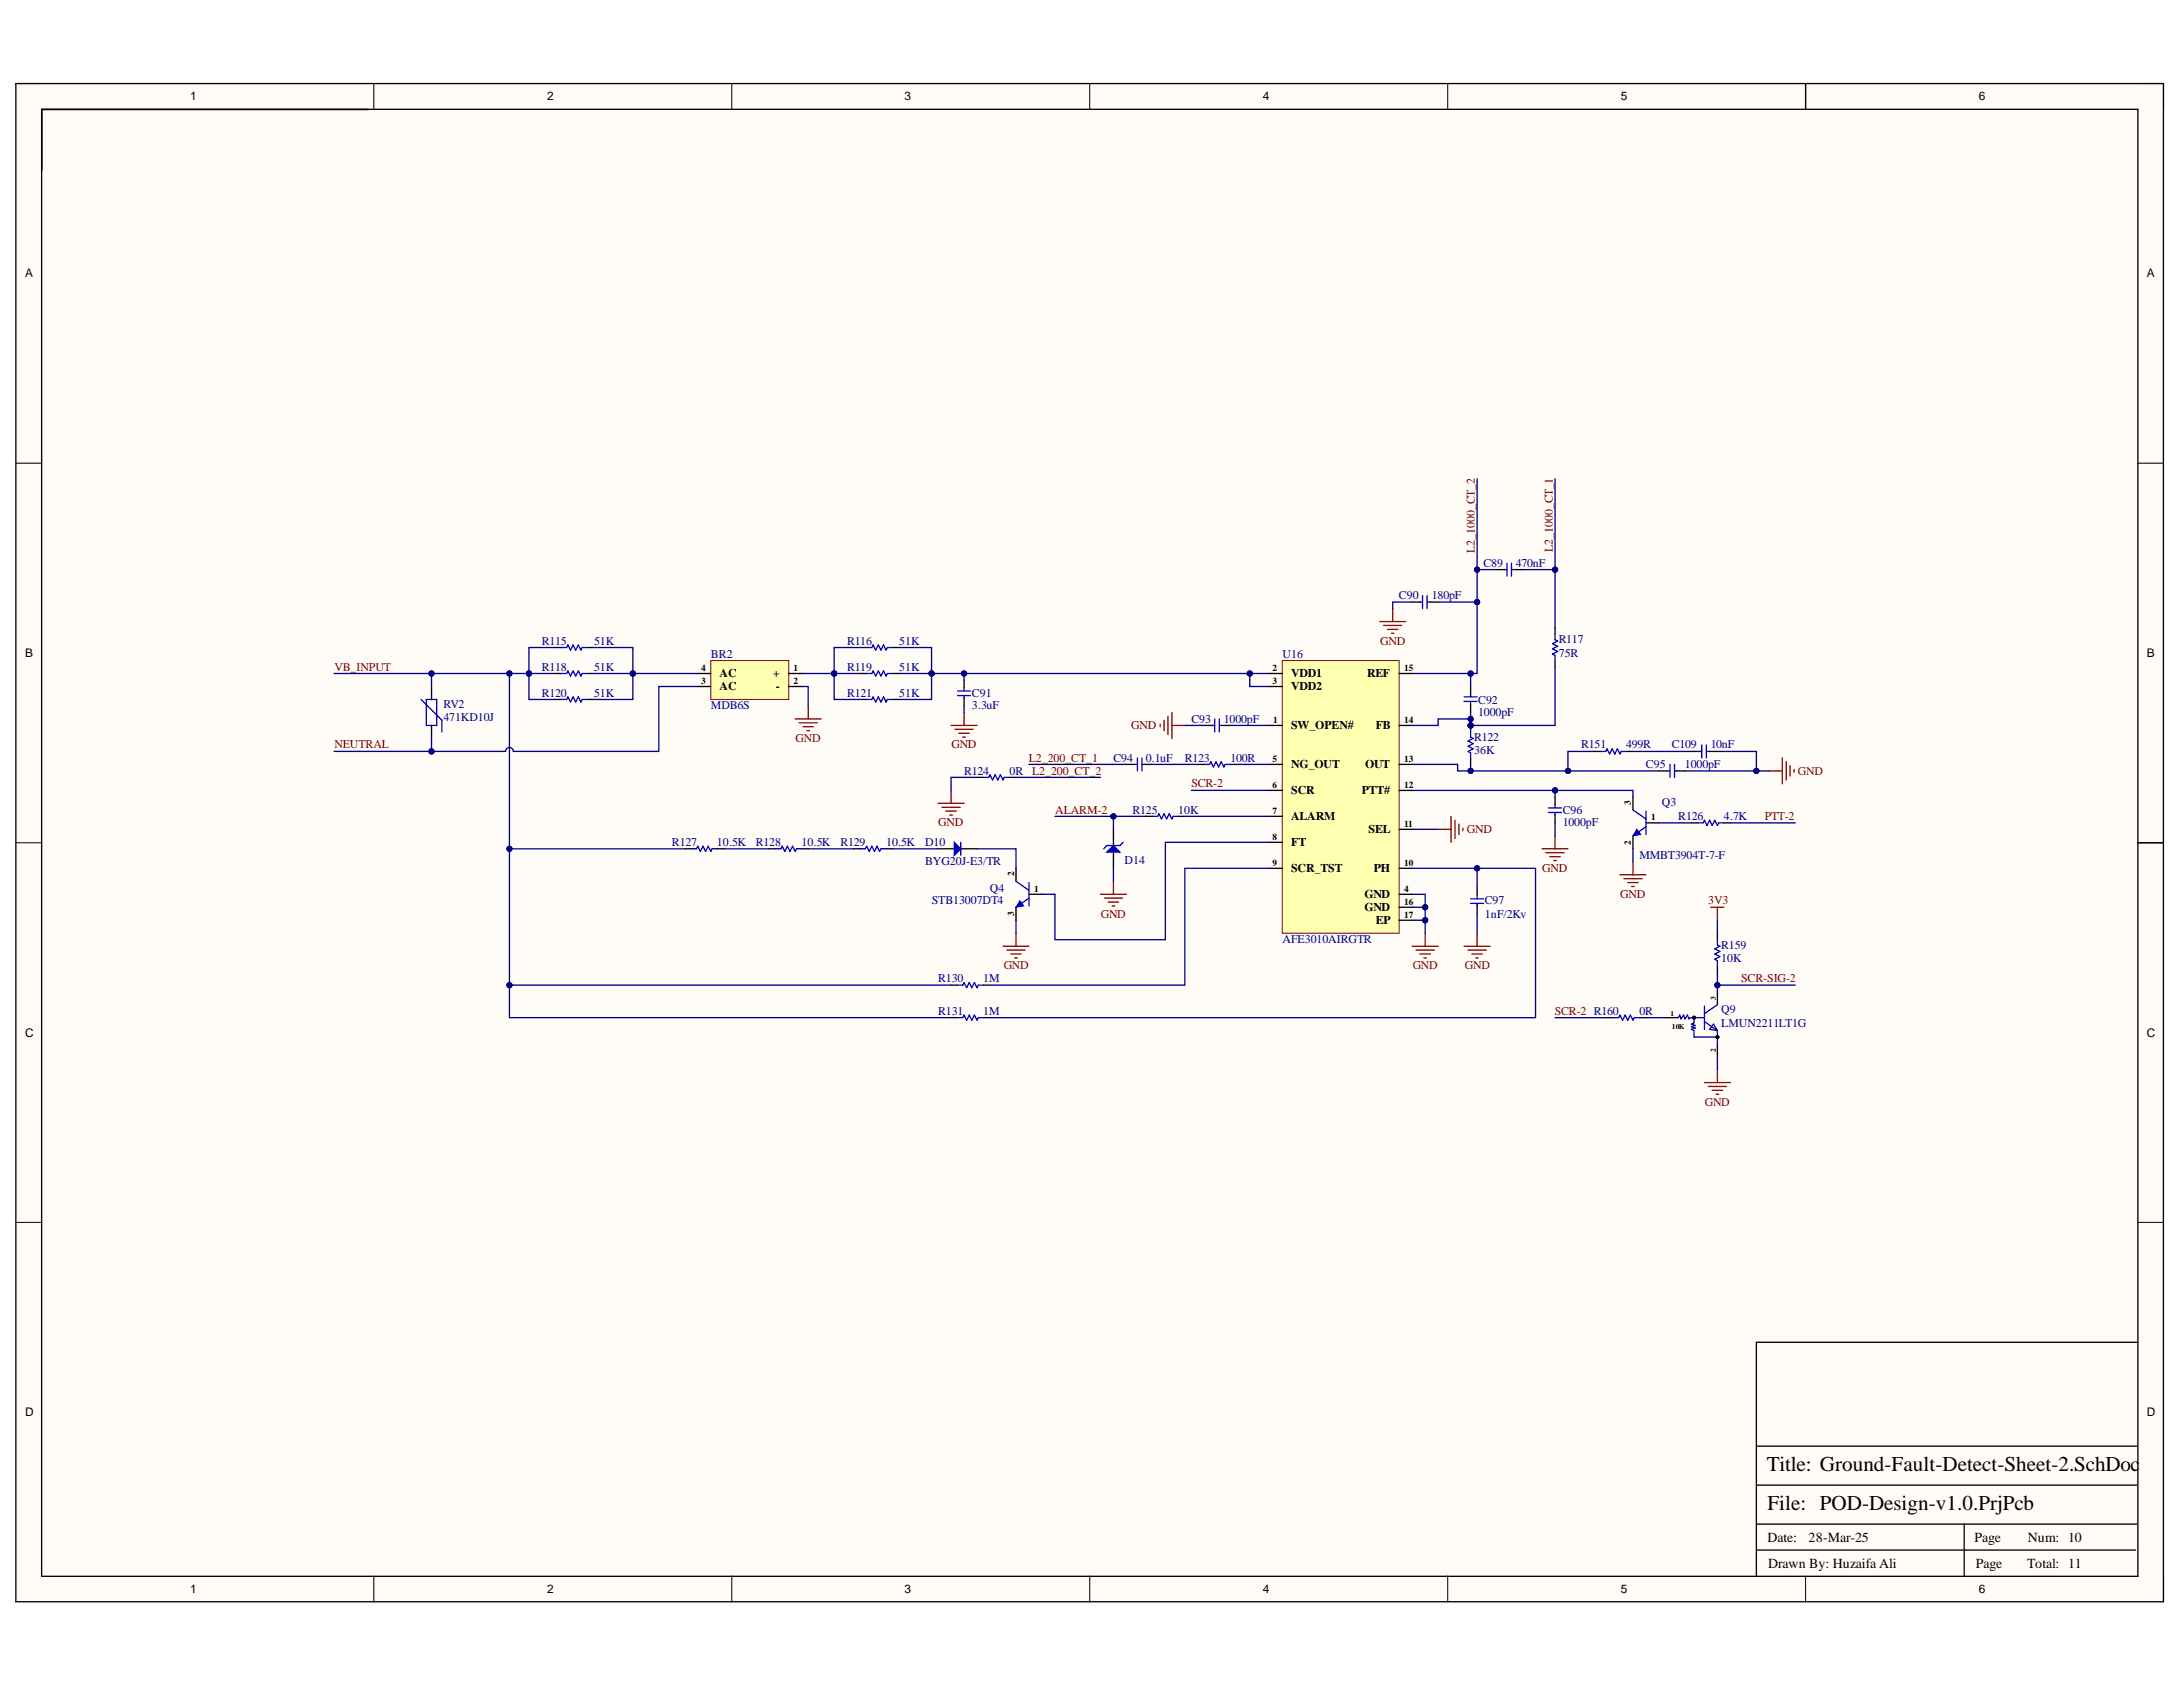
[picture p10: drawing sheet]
<svg xmlns="http://www.w3.org/2000/svg" width="279mm" height="216mm" viewBox="0 0 279 216" stroke-linecap="round" stroke-linejoin="round" font-family="sans-serif">
<defs><g id="words">
<g font-size="2.7">
<text x="226.1" y="188.3">Title: Ground-Fault-Detect-Sheet-2.SchDoc</text>
<text x="226.2" y="193.3">File: POD-Design-v1.0.PrjPcb</text>
</g>
<g font-size="1.8">
<text x="226.2" y="197.3">Date:</text>
<text x="231.5" y="197.3">28-Mar-25</text>
<text x="252.7" y="197.3">Page</text>
<text x="259.5" y="197.3">Num: 10</text>
<text x="226.3" y="200.6">Drawn By: Huzaifa Ali</text>
<text x="252.9" y="200.6">Page</text>
<text x="259.5" y="200.6">Total: 11</text>
</g>
<g font-size="1.5">
<text x="24.4" y="12.8">1</text>
<text x="70" y="12.8">2</text>
<text x="115.8" y="12.8">3</text>
<text x="161.6" y="12.8">4</text>
<text x="207.5" y="12.8">5</text>
<text x="253.3" y="12.8">6</text>
<text x="3.2" y="35.5">A</text>
<text x="274.8" y="35.5">A</text>
<text x="3.2" y="84">B</text>
<text x="92.1" y="88.3">AC</text>
<text x="92.1" y="86.7">AC</text>
<text x="98.9" y="86.7">+</text>
<text x="99.3" y="88.3">-</text>
<text x="165.2" y="88.3">VDD2</text>
<text x="165.2" y="86.7">VDD1</text>
<text x="175" y="86.7">REF</text>
<text x="274.8" y="84">B</text>
<text x="165.2" y="93.3">SW_OPEN#</text>
<text x="176.1" y="93.3">FB</text>
<text x="165.2" y="101.6">SCR</text>
<text x="165.2" y="98.3">NG_OUT</text>
<text x="174.3" y="101.6">PTT#</text>
<text x="174.7" y="98.3">OUT</text>
<text x="165.2" y="104.9">ALARM</text>
<text x="175.1" y="106.6">SEL</text>
<text x="165.2" y="108.3">FT</text>
<text x="165.2" y="111.6">SCR_TST</text>
<text x="175.8" y="111.6">PH</text>
<text x="174.6" y="116.6">GND</text>
<text x="174.6" y="114.9">GND</text>
<text x="176.1" y="118.3">EP</text>
<text x="3.2" y="132.7">C</text>
<text x="274.8" y="132.7">C</text>
<text x="3.2" y="181.2">D</text>
<text x="274.8" y="181.2">D</text>
<text x="24.4" y="203.8">1</text>
<text x="70" y="203.8">2</text>
<text x="115.8" y="203.8">3</text>
<text x="161.6" y="203.8">4</text>
<text x="207.5" y="203.8">5</text>
<text x="253.3" y="203.8">6</text>
</g>
<g font-size="1.5" fill="#800000">
<text x="188.8" y="70.8" transform="rotate(-90 188.8 70.8)">L2_1000_CT_2</text>
<text x="198.7" y="70.7" transform="rotate(-90 198.7 70.7)">L2_1000_CT_1</text>
<text x="176.7" y="82.5">GND</text>
<text x="42.8" y="85.8">VB_INPUT</text>
<text x="42.8" y="95.8">NEUTRAL</text>
<text x="101.8" y="94.9">GND</text>
<text x="121.8" y="95.8">GND</text>
<text x="144.8" y="93.3">GND</text>
<text x="131.7" y="97.5">L2_200_CT_1</text>
<text x="132.1" y="99.2">L2_200_CT_2</text>
<text x="152.5" y="100.8">SCR-2</text>
<text x="230.1" y="99.2">GND</text>
<text x="120.1" y="105.8">GND</text>
<text x="135.1" y="104.2">ALARM-2</text>
<text x="187.7" y="106.6">GND</text>
<text x="225.9" y="104.9">PTT-2</text>
<text x="197.4" y="111.6">GND</text>
<text x="140.9" y="117.4">GND</text>
<text x="207.4" y="114.9">GND</text>
<text x="218.6" y="115.7">3V3</text>
<text x="128.5" y="124">GND</text>
<text x="180.8" y="124">GND</text>
<text x="187.5" y="124">GND</text>
<text x="222.8" y="125.7">SCR-SIG-2</text>
<text x="199" y="129.9">SCR-2 R160</text>
<text x="218.2" y="141.5">GND</text>
</g>
<g font-size="1.5" fill="#000080">
<text x="179" y="76.7">C90</text>
<text x="183.3" y="76.7">180pF</text>
<text x="189.9" y="72.5">C89</text>
<text x="194" y="72.5">470nF</text>
<text x="69.3" y="82.5">R115</text>
<text x="76" y="82.5">51K</text>
<text x="108.4" y="82.5">R116</text>
<text x="115.1" y="82.5">51K</text>
<text x="199.5" y="82.3">R117</text>
<text x="69.3" y="85.8">R118</text>
<text x="69.3" y="89.2">R120</text>
<text x="76" y="85.8">51K</text>
<text x="76" y="89.2">51K</text>
<text x="91" y="84.2">BR2</text>
<text x="108.4" y="85.8">R119</text>
<text x="108.4" y="89.2">R121</text>
<text x="115.1" y="85.8">51K</text>
<text x="115.1" y="89.2">51K</text>
<text x="124.4" y="89.2">C91</text>
<text x="164.2" y="84.2">U16</text>
<text x="199.5" y="84">75R</text>
<text x="56.7" y="90.6">RV2</text>
<text x="56.7" y="92.3">471KD10J</text>
<text x="91" y="90.8">MDB6S</text>
<text x="124.4" y="90.8">3.3uF</text>
<text x="152.5" y="92.5">C93</text>
<text x="156.6" y="92.5">1000pF</text>
<text x="188.7" y="94.9">R122</text>
<text x="189.2" y="90">C92</text>
<text x="189.2" y="91.6">1000pF</text>
<text x="202.4" y="95.8">R151</text>
<text x="208.1" y="95.8">499R</text>
<text x="214" y="95.8">C109</text>
<text x="219" y="95.8">10nF</text>
<text x="123.4" y="99.2">R124</text>
<text x="129.2" y="99.2">0R</text>
<text x="142.5" y="97.5">C94</text>
<text x="146.6" y="97.5">0.1uF</text>
<text x="151.6" y="97.5">R123</text>
<text x="157.5" y="97.5">100R</text>
<text x="188.7" y="96.5">36K</text>
<text x="210.7" y="98.3">C95</text>
<text x="215.7" y="98.3">1000pF</text>
<text x="145" y="104.2">R125</text>
<text x="150.8" y="104.2">10K</text>
<text x="200" y="104.2">C96</text>
<text x="200" y="105.8">1000pF</text>
<text x="212.7" y="103.1">Q3</text>
<text x="214.8" y="104.9">R126</text>
<text x="220.6" y="104.9">4.7K</text>
<text x="86" y="108.3">R127</text>
<text x="91.8" y="108.3">10.5K</text>
<text x="96.7" y="108.3">R128</text>
<text x="102.6" y="108.3">10.5K</text>
<text x="107.6" y="108.3">R129</text>
<text x="113.4" y="108.3">10.5K</text>
<text x="118.4" y="108.3">D10</text>
<text x="118.4" y="110.8">BYG20J-E3/TR</text>
<text x="143.9" y="110.6">D14</text>
<text x="209.8" y="109.9">MMBT3904T-7-F</text>
<text x="119.2" y="115.7">STB13007DT4</text>
<text x="126.7" y="114.1">Q4</text>
<text x="190" y="115.7">C97</text>
<text x="190" y="117.4">1nF/2Kv</text>
<text x="120.1" y="125.7">R130</text>
<text x="125.8" y="125.7">1M</text>
<text x="164.2" y="120.7">AFE3010AIRGTR</text>
<text x="220.3" y="121.4">R159</text>
<text x="220.3" y="123.1">10K</text>
<text x="120.1" y="129.9">R131</text>
<text x="125.8" y="129.9">1M</text>
<text x="209.8" y="129.9">0R</text>
<text x="220.3" y="129.7">Q9</text>
<text x="220.3" y="131.4">LMUN2211LT1G</text>
</g>
<g font-size="1.2">
<text x="89.7" y="87.6">3</text>
<text x="89.7" y="85.9">4</text>
<text x="101.6" y="85.9">1</text>
<text x="101.6" y="87.6">2</text>
<text x="162.9" y="87.6">3</text>
<text x="162.9" y="85.9">2</text>
<text x="179.7" y="85.9">15</text>
<text x="163" y="92.6">1</text>
<text x="179.7" y="92.6">14</text>
<text x="162.9" y="100.9">6</text>
<text x="162.9" y="97.6">5</text>
<text x="179.7" y="100.9">12</text>
<text x="179.7" y="97.6">13</text>
<text x="162.9" y="107.5">8</text>
<text x="162.9" y="104.2">7</text>
<text x="179.7" y="105.8">11</text>
<text x="208.7" y="103" transform="rotate(-90 208.7 103)">3</text>
<text x="211.3" y="105">1</text>
<text x="129.8" y="112.1" transform="rotate(-90 129.8 112.1)">2</text>
<text x="162.9" y="110.8">9</text>
<text x="179.7" y="110.8">10</text>
<text x="208.7" y="108.1" transform="rotate(-90 208.7 108.1)">2</text>
<text x="129.8" y="117.3" transform="rotate(-90 129.8 117.3)">3</text>
<text x="132.4" y="114.1">1</text>
<text x="179.7" y="117.5">17</text>
<text x="179.7" y="115.8">16</text>
<text x="179.7" y="114.1">4</text>
</g>
<g font-size=".9">
<text x="213.8" y="130">1</text>
<text x="214" y="131.6">10K</text>
<text x="219.6" y="127.9" transform="rotate(-90 219.6 127.9)">3</text>
<text x="219.6" y="134.6" transform="rotate(-90 219.6 134.6)">2</text>
</g>
</g></defs>
<g fill="#fffcf8">
<path d="M2 10.7h274.9v194.3h-274.9z" fill-rule="evenodd"/>
<path d="M5.4 14h268.2v187.7h-268.2z" fill-rule="evenodd"/>
</g>
<g fill="none" stroke="#000" stroke-width=".13">
<path d="M2 10.7h3.4M47.8 10.7v3.3M93.7 10.7v3.3M139.5 10.7v3.3M185.3 10.7v3.3M231.1 10.7v3.3M273.6 10.7h3.3v3.3M2 59.3h3.4M273.6 59.3h3.3M2 107.9h3.4M273.6 107.9h3.3M2 156.4h3.4"/>
<path d="M273.6 156.4h3.3M47.8 201.7v3.3M93.7 201.7v3.3M139.5 201.7v3.3M185.3 201.7v3.3M231.1 201.7v3.3M276.9 201.7v3.3"/>
</g>
<path d="M2 10.7h274.9v194.3h-274.9zM5.3 14h268.3v187.7h-268.3zM5.3 14h41.9M231.1 10.7v3.3M273.6 107.9h3.3M273.7 171.8h-48.9v29.9M224.8 198.4h48.5M224.8 195.1h48.7M224.8 190.1h48.7M224.8 185.1h48.7M251.4 195.1v6.6" fill="none" stroke="#000" stroke-width=".17"/>
<path d="M164.1 84.5h15v34.9h-15z" fill-rule="evenodd" fill="#ffffb0"/>
<path d="M164.1 84.5h15v34.9h-15z" fill="none" stroke="#800000" stroke-width=".13"/>
<g fill="none" stroke="#000" stroke-width=".17">
<path d="M55.2 87.9v1.6M55.2 92.8v1.7M71 86.2h.9M71 82.9h.9M71 89.5h.9M75.2 86.2h.8M75.2 82.9h.8M75.2 89.5h.8M162.5 92.8h1.6M162.5 97.8h1.6M162.5 86.2h1.6M162.5 87.9h1.6"/>
<path d="M179.1 92.8h1.6M179.1 97.8h1.6M179.1 86.2h1.6M162.5 107.8h1.6M162.5 111.1h1.6M162.5 101.2h1.6M162.5 104.5h1.6M179.1 111.1h1.6M179.1 101.2h1.6M179.1 106.1h1.6M179.1 117.8h1.6M179.1 116.1h1.6"/>
<path d="M179.1 114.5h1.6"/>
</g>
<path d="M53.9 89.5l2.7 2.7v1.5M54.6 89.5h1.3v3.3h-1.3zM71.9 89.5h.6l.2-.3 .3 .6 .3-.6 .4 .6 .3-.6 .3 .6 .2-.3h.7M71.9 82.9h.6l.2-.4 .3 .7 .3-.7 .4 .7 .3-.7 .3 .7 .2-.3h.7M71.9 86.2h.6l.2-.3 .3 .6 .3-.6 .4 .6 .3-.6 .3 .6 .2-.3h.7" fill="none" stroke="#00f" stroke-width=".17"/>
<path d="M91 84.5h9.9v5h-9.9z" fill-rule="evenodd" fill="#ffffb0"/>
<path d="M91 84.5h9.9v5h-9.9z" fill="none" stroke="#800000" stroke-width=".13"/>
<g fill="none" stroke="#000" stroke-width=".17">
<path d="M89.3 86.2h1.7M89.3 87.9h1.7M100.9 86.2h1.7M100.9 87.9h1.7M110.1 86.2h.8M110.1 82.9h.8M110.1 89.5h.8M114.2 86.2h.9M114.2 82.9h.9M114.2 89.5h.9M123.4 87v1M123.4 89.3v1"/>
<path d="M125 99.5h.9M129.2 99.5h.8M144.2 97.8h1M146.4 97.8h1.1M153.3 97.8h.8M154.1 92.8h1.1M156.5 92.8h1M157.5 97.8h.8M130 111.1v1.7M130 116.1v1.7M131.7 114.4h1.7M146.7 104.5h.8"/>
<path d="M150.8 104.5h.8"/>
</g>
<g fill="none" stroke="#00f" stroke-width=".17">
<path d="M110.9 82.9h.7l.1-.4 .4 .7 .3-.7 .3 .7 .4-.7 .3 .7 .2-.3h.6M110.9 86.2h.7l.1-.3 .4 .6 .3-.6 .3 .6 .4-.6 .3 .6 .2-.3h.6M110.9 89.5h.7l.1-.3 .4 .6 .3-.6 .3 .6 .4-.6 .3 .6 .2-.3h.6M122.6 89h1.6M122.6 88.4h1.6M123.4 88v.4M123.4 89v.4M125.9 99.5h.6l.2-.3 .3 .6 .4-.6 .3 .6 .3-.6 .4 .6 .1-.3h.7M145.2 97.8h.3M145.6 97v1.7M146.2 97.8h.3M146.2 97v1.7"/>
<path d="M154.1 97.8h.7l.2-.3 .3 .7 .3-.7 .4 .7 .3-.7 .3 .7 .2-.4h.7M155.1 92.8h.4M155.5 92v1.7M156.1 92v1.7M156.1 92.8h.4M130 112.8l1.7 1.2M131.7 114.9l-1.7 1.2M131.7 113v2.9M147.5 104.5h.7l.1-.4 .4 .7 .3-.7 .3 .7 .4-.7 .3 .7 .1-.3h.7"/>
</g>
<g fill="none" stroke="#800000" stroke-width=".17">
<path d="M101.8 92h3.3M102.3 92.5h2.3M102.8 93h1.3M103.3 93.5h.3M103.4 90.3v1.7M121.7 92.8h3.3M122.2 93.3h2.4M122.7 93.8h1.4M123.2 94.3h.4M123.4 91.2v1.6M148.5 92.7v.3M149 92.2v1.3"/>
<path d="M149.5 91.7v2.3M150 92.8h1.6M150 91.2v3.3M120.1 102.8h3.3M120.6 103.3h2.3M121.1 103.8h1.3M121.6 104.3h.3M121.7 101.2v1.6"/>
</g>
<path d="M130.5 115.3l.5 .6-1 .2z" fill="#00f"/>
<path d="M130.5 115.3l.5 .6-1 .2z" fill="none" stroke="#00f" stroke-width=".13"/>
<path d="M87.6 108.6h.9M91.8 108.6h.8M98.5 108.6h.8M102.6 108.6h.8M109.3 108.6h.8M113.4 108.6h.8M120.1 108.6h2M123 108.6h2" fill="none" stroke="#000" stroke-width=".17"/>
<path d="M88.5 108.6h.6l.2-.3 .3 .7 .4-.7 .3 .7 .3-.7 .4 .7 .1-.4h.7M99.3 108.6h.6l.2-.3 .3 .7 .4-.7 .3 .7 .3-.7 .4 .7 .1-.4h.7M110.1 108.6h.6l.2-.3 .4 .7 .3-.7 .3 .7 .4-.7 .3 .7 .1-.4h.7" fill="none" stroke="#00f" stroke-width=".17"/>
<path d="M122.1 107.8l.9 .8-.9 .9z" fill="#00f"/>
<g fill="none" stroke="#00f" stroke-width=".17">
<path d="M122.1 107.8l.9 .8-.9 .9zM123 107.8v1.7M188.2 115.6h1.7M188.2 115h1.7M189.1 114.6v.3M189.1 115.6v.3M198.2 104h1.7M198.2 103.4h1.7M199 103v.3M199 104v.3M209 103.7l1.7 1.1M210.7 105.8l-1.7 1.2"/>
<path d="M210.7 103.8v3M122.6 126.1h.6l.2-.4 .3 .7 .4-.7 .3 .7 .3-.7 .3 .7 .2-.3h.7M122.6 130.2h.6l.2-.3 .3 .7 .4-.7 .3 .7 .3-.7 .3 .7 .2-.4h.7"/>
</g>
<g fill="none" stroke="#800000" stroke-width=".17">
<path d="M130 119.4v1.7M182.4 119.4v1.7M184.1 106.1h1.6M185.7 104.5v3.3M186.2 105v2.3M186.7 105.5v1.3M187.2 106v.3M189.1 119.4v1.7M197.4 108.6h3.3M197.9 109.1h2.3M198.4 109.6h1.3M198.9 110.1h.3"/>
<path d="M199 107v1.6M128.4 121.1h3.3M128.9 121.6h2.3M129.4 122.1h1.3M129.9 122.6h.3M180.7 121.1h3.4M181.2 121.6h2.4M181.7 122.1h1.4M182.2 122.6h.4M187.4 121.1h3.3M187.9 121.6h2.3M188.4 122.1h1.3"/>
<path d="M188.9 122.6h.3"/>
</g>
<path d="M189.1 113.6v1M189.1 115.9v1M199 102v1M199 104.2v1.1M209 102v1.7M209 107v1.6M210.7 105.3h1.6M121.7 126.1h.9M121.7 130.2h.9M125.9 126.1h.8M125.9 130.2h.8" fill="none" stroke="#000" stroke-width=".17"/>
<path d="M209.5 106.1l.5 .7-1 .2z" fill="#00f"/>
<path d="M209.5 106.1l.5 .7-1 .2z" fill="none" stroke="#00f" stroke-width=".13"/>
<path d="M226.5 98.7h1.6M228.1 97v3.3M228.6 97.5v2.3M229.1 98v1.3M229.6 98.5v.3M207.3 112h3.4M207.8 112.5h2.4M208.3 113h1.4M208.8 113.4h.4M209 110.3v1.7" fill="none" stroke="#800000" stroke-width=".17"/>
<path d="M212.3 98.7h1M214.6 98.7h1.1M216.5 105.3h.8M220.6 105.3h.9" fill="none" stroke="#000" stroke-width=".17"/>
<path d="M213.3 98.7h.4M213.7 97.8v1.7M214.3 98.7h.3M214.3 97.8v1.7M217.3 105.3h.7l.1-.3 .4 .6 .3-.6 .3 .6 .4-.6 .3 .6 .2-.3h.6" fill="none" stroke="#00f" stroke-width=".17"/>
<circle cx="188.2" cy="92.8" r=".33" fill="#000080"/>
<circle cx="188.2" cy="92.8" r=".33" fill="none" stroke="#000080" stroke-width=".13"/>
<path d="M188.2 92.8v.9" fill="none" stroke="#000" stroke-width=".17"/>
<circle cx="188.2" cy="92.8" r=".33" fill="#000080"/>
<circle cx="188.2" cy="92.8" r=".33" fill="none" stroke="#000080" stroke-width=".13"/>
<g fill="none" stroke="#000" stroke-width=".17">
<path d="M180.7 77.1h1.1M183.1 77.1h1M191.6 72.9h1M193.9 72.9h1M188.2 87.9v1M188.2 90.2v1M188.2 97v.8M199 80.4v.8M199 84.5v.9M204 96.2h.8M208.2 96.2h.8M216.5 96.2h1.1"/>
<path d="M218.8 96.2h1"/>
</g>
<g fill="none" stroke="#00f" stroke-width=".17">
<path d="M181.7 77.1h.4M182.1 76.2v1.7M182.7 76.2v1.7M182.7 77.1h.4M192.5 72.9h.4M192.9 72.1v1.6M193.5 72.1v1.6M193.5 72.9h.4M187.4 89.2h1.7M187.4 89.8h1.7M188.2 88.9v.3M188.2 89.8v.4"/>
<path d="M188.2 93.7v.6l.3 .2-.6 .3 .6 .4-.6 .3 .6 .3-.6 .4 .3 .1v.7M199 81.2v.7l.4 .1-.7 .4 .7 .3-.7 .3 .7 .4-.7 .3 .3 .2v.6M204.8 96.2h.7l.2-.4 .3 .7 .3-.7 .4 .7 .3-.7 .3 .7 .2-.3h.7M217.5 96.2h.3M217.8 95.3v1.7M218.4 95.3v1.7M218.5 96.2h.3"/>
</g>
<path d="M176.6 79.5h3.3M178.3 77.9v1.6M177.1 80h2.3M177.6 80.5h1.3M178.1 81h.3" fill="none" stroke="#800000" stroke-width=".17"/>
<path d="M71 82.9h-3.3v3.3" fill="none" stroke="#000080" stroke-width=".17"/>
<circle cx="67.7" cy="86.2" r=".33" fill="#000080"/>
<circle cx="67.7" cy="86.2" r=".33" fill="none" stroke="#000080" stroke-width=".13"/>
<path d="M67.7 86.2v3.3h3.3" fill="none" stroke="#000080" stroke-width=".17"/>
<circle cx="67.7" cy="86.2" r=".33" fill="#000080"/>
<circle cx="67.7" cy="86.2" r=".33" fill="none" stroke="#000080" stroke-width=".13"/>
<path d="M76 82.9h5v3.3" fill="none" stroke="#000080" stroke-width=".17"/>
<circle cx="81" cy="86.2" r=".33" fill="#000080"/>
<circle cx="81" cy="86.2" r=".33" fill="none" stroke="#000080" stroke-width=".13"/>
<path d="M81 86.2v3.3h-5" fill="none" stroke="#000080" stroke-width=".17"/>
<circle cx="81" cy="86.2" r=".33" fill="#000080"/>
<circle cx="81" cy="86.2" r=".33" fill="none" stroke="#000080" stroke-width=".13"/>
<path d="M102.6 87.9h.8v2.4M106.8 86.2v3.3h3.3" fill="none" stroke="#000080" stroke-width=".17"/>
<circle cx="106.8" cy="86.2" r=".33" fill="#000080"/>
<circle cx="106.8" cy="86.2" r=".33" fill="none" stroke="#000080" stroke-width=".13"/>
<path d="M110.1 82.9h-3.3v3.3" fill="none" stroke="#000080" stroke-width=".17"/>
<circle cx="106.8" cy="86.2" r=".33" fill="#000080"/>
<circle cx="106.8" cy="86.2" r=".33" fill="none" stroke="#000080" stroke-width=".13"/>
<path d="M160 86.2v1.7h2.5" fill="none" stroke="#000080" stroke-width=".17"/>
<circle cx="160" cy="86.2" r=".33" fill="#000080"/>
<circle cx="160" cy="86.2" r=".33" fill="none" stroke="#000080" stroke-width=".13"/>
<path d="M119.2 86.2v3.3h-4.1" fill="none" stroke="#000080" stroke-width=".17"/>
<circle cx="119.2" cy="86.2" r=".33" fill="#000080"/>
<circle cx="119.2" cy="86.2" r=".33" fill="none" stroke="#000080" stroke-width=".13"/>
<path d="M115.1 82.9h4.1v3.3" fill="none" stroke="#000080" stroke-width=".17"/>
<circle cx="119.2" cy="86.2" r=".33" fill="#000080"/>
<circle cx="119.2" cy="86.2" r=".33" fill="none" stroke="#000080" stroke-width=".13"/>
<path d="M123.4 86.2v.8" fill="none" stroke="#000080" stroke-width=".17"/>
<circle cx="123.4" cy="86.2" r=".33" fill="#000080"/>
<circle cx="123.4" cy="86.2" r=".33" fill="none" stroke="#000080" stroke-width=".13"/>
<path d="M65.2 86.2v22.4h22.4M123.4 90.3v.9M125 99.5h-3.3v1.7M130 99.5h10.8M131.7 97.8h12.5M147.5 97.8h5.8M151.6 92.8h2.5M157.5 92.8h5M158.3 97.8h4.2M151.6 104.5h10.9" fill="none" stroke="#000080" stroke-width=".17"/>
<circle cx="65.2" cy="108.6" r=".33" fill="#000080"/>
<circle cx="65.2" cy="108.6" r=".33" fill="none" stroke="#000080" stroke-width=".13"/>
<circle cx="65.2" cy="86.2" r=".33" fill="#000080"/>
<circle cx="65.2" cy="86.2" r=".33" fill="none" stroke="#000080" stroke-width=".13"/>
<path d="M55.2 94.5v1.7" fill="none" stroke="#000080" stroke-width=".17"/>
<circle cx="55.2" cy="96.2" r=".33" fill="#000080"/>
<circle cx="55.2" cy="96.2" r=".33" fill="none" stroke="#000080" stroke-width=".13"/>
<path d="M55.2 86.2v1.7" fill="none" stroke="#000080" stroke-width=".17"/>
<circle cx="55.2" cy="86.2" r=".33" fill="#000080"/>
<circle cx="55.2" cy="86.2" r=".33" fill="none" stroke="#000080" stroke-width=".13"/>
<path d="M65.2 108.6v17.5h56.5M92.6 108.6h5.9M103.4 108.6h5.9M114.2 108.6h5.9M125 108.6h5v2.5M130 117.8v1.6M162.5 107.8h-13.3v12.5h-14.2v-5.9" fill="none" stroke="#000080" stroke-width=".17"/>
<circle cx="65.2" cy="126.1" r=".33" fill="#000080"/>
<circle cx="65.2" cy="126.1" r=".33" fill="none" stroke="#000080" stroke-width=".13"/>
<circle cx="65.2" cy="108.6" r=".33" fill="#000080"/>
<circle cx="65.2" cy="108.6" r=".33" fill="none" stroke="#000080" stroke-width=".13"/>
<path d="M162.5 111.1h-10.9v15h-24.9M180.7 116.1h1.7" fill="none" stroke="#000080" stroke-width=".17"/>
<circle cx="182.4" cy="116.1" r=".33" fill="#000080"/>
<circle cx="182.4" cy="116.1" r=".33" fill="none" stroke="#000080" stroke-width=".13"/>
<path d="M180.7 117.8h1.7" fill="none" stroke="#000080" stroke-width=".17"/>
<circle cx="182.4" cy="117.8" r=".33" fill="#000080"/>
<circle cx="182.4" cy="117.8" r=".33" fill="none" stroke="#000080" stroke-width=".13"/>
<path d="M65.2 126.1v4.1h56.5" fill="none" stroke="#000080" stroke-width=".17"/>
<circle cx="65.2" cy="126.1" r=".33" fill="#000080"/>
<circle cx="65.2" cy="126.1" r=".33" fill="none" stroke="#000080" stroke-width=".13"/>
<path d="M189.1 111.1v2.5M189.1 116.9v2.5" fill="none" stroke="#000080" stroke-width=".17"/>
<circle cx="189.1" cy="111.1" r=".33" fill="#000080"/>
<circle cx="189.1" cy="111.1" r=".33" fill="none" stroke="#000080" stroke-width=".13"/>
<path d="M180.7 101.2h18.3v.8M180.7 106.1h3.4" fill="none" stroke="#000080" stroke-width=".17"/>
<circle cx="199" cy="101.2" r=".33" fill="#000080"/>
<circle cx="199" cy="101.2" r=".33" fill="none" stroke="#000080" stroke-width=".13"/>
<path d="M199 101.2h10v.8M199 105.3v1.7" fill="none" stroke="#000080" stroke-width=".17"/>
<circle cx="199" cy="101.2" r=".33" fill="#000080"/>
<circle cx="199" cy="101.2" r=".33" fill="none" stroke="#000080" stroke-width=".13"/>
<path d="M215.7 98.7h10.8M209 108.6v1.7M212.3 105.3h4.2M221.5 105.3h8.3" fill="none" stroke="#000080" stroke-width=".17"/>
<circle cx="224.8" cy="98.7" r=".33" fill="#000080"/>
<circle cx="224.8" cy="98.7" r=".33" fill="none" stroke="#000080" stroke-width=".13"/>
<path d="M180.7 92.8h3.4v-.8h4.1v.8" fill="none" stroke="#000080" stroke-width=".17"/>
<circle cx="188.2" cy="92.8" r=".33" fill="#000080"/>
<circle cx="188.2" cy="92.8" r=".33" fill="none" stroke="#000080" stroke-width=".13"/>
<circle cx="188.2" cy="92" r=".33" fill="#000080"/>
<circle cx="188.2" cy="92" r=".33" fill="none" stroke="#000080" stroke-width=".13"/>
<path d="M188.2 97.8v.9" fill="none" stroke="#000080" stroke-width=".17"/>
<circle cx="188.2" cy="98.7" r=".33" fill="#000080"/>
<circle cx="188.2" cy="98.7" r=".33" fill="none" stroke="#000080" stroke-width=".13"/>
<path d="M199 61.3v11.6h-4.1" fill="none" stroke="#000080" stroke-width=".17"/>
<circle cx="199" cy="72.9" r=".33" fill="#000080"/>
<circle cx="199" cy="72.9" r=".33" fill="none" stroke="#000080" stroke-width=".13"/>
<path d="M189.1 72.9h2.5" fill="none" stroke="#000080" stroke-width=".17"/>
<circle cx="189.1" cy="72.9" r=".33" fill="#000080"/>
<circle cx="189.1" cy="72.9" r=".33" fill="none" stroke="#000080" stroke-width=".13"/>
<path d="M180.7 77.1h-2.4v.8M184.1 77.1h5" fill="none" stroke="#000080" stroke-width=".17"/>
<circle cx="189.1" cy="77.1" r=".33" fill="#000080"/>
<circle cx="189.1" cy="77.1" r=".33" fill="none" stroke="#000080" stroke-width=".13"/>
<path d="M188.2 91.2v.8" fill="none" stroke="#000080" stroke-width=".17"/>
<circle cx="188.2" cy="92" r=".33" fill="#000080"/>
<circle cx="188.2" cy="92" r=".33" fill="none" stroke="#000080" stroke-width=".13"/>
<path d="M180.7 86.2h7.5" fill="none" stroke="#000080" stroke-width=".17"/>
<circle cx="188.2" cy="86.2" r=".33" fill="#000080"/>
<circle cx="188.2" cy="86.2" r=".33" fill="none" stroke="#000080" stroke-width=".13"/>
<path d="M199 85.4v7.4h-10.8" fill="none" stroke="#000080" stroke-width=".17"/>
<circle cx="188.2" cy="92.8" r=".33" fill="#000080"/>
<circle cx="188.2" cy="92.8" r=".33" fill="none" stroke="#000080" stroke-width=".13"/>
<path d="M199 72.9v7.5" fill="none" stroke="#000080" stroke-width=".17"/>
<circle cx="199" cy="72.9" r=".33" fill="#000080"/>
<circle cx="199" cy="72.9" r=".33" fill="none" stroke="#000080" stroke-width=".13"/>
<path d="M89.3 87.9h-5v8.3h-18.6a.5 .5 0 0 0-.5-.5 .5 .5 0 0 0-.5 .5h-21.9" fill="none" stroke="#000080" stroke-width=".17"/>
<circle cx="55.2" cy="96.2" r=".33" fill="#000080"/>
<circle cx="55.2" cy="96.2" r=".33" fill="none" stroke="#000080" stroke-width=".13"/>
<path d="M76 86.2h13.3" fill="none" stroke="#000080" stroke-width=".17"/>
<circle cx="81" cy="86.2" r=".33" fill="#000080"/>
<circle cx="81" cy="86.2" r=".33" fill="none" stroke="#000080" stroke-width=".13"/>
<path d="M102.6 86.2h7.5" fill="none" stroke="#000080" stroke-width=".17"/>
<circle cx="106.8" cy="86.2" r=".33" fill="#000080"/>
<circle cx="106.8" cy="86.2" r=".33" fill="none" stroke="#000080" stroke-width=".13"/>
<path d="M115.1 86.2h47.4" fill="none" stroke="#000080" stroke-width=".17"/>
<circle cx="119.2" cy="86.2" r=".33" fill="#000080"/>
<circle cx="119.2" cy="86.2" r=".33" fill="none" stroke="#000080" stroke-width=".13"/>
<circle cx="123.4" cy="86.2" r=".33" fill="#000080"/>
<circle cx="123.4" cy="86.2" r=".33" fill="none" stroke="#000080" stroke-width=".13"/>
<circle cx="160" cy="86.2" r=".33" fill="#000080"/>
<circle cx="160" cy="86.2" r=".33" fill="none" stroke="#000080" stroke-width=".13"/>
<path d="M180.7 111.1h15.8v19.1h-69.8" fill="none" stroke="#000080" stroke-width=".17"/>
<circle cx="189.1" cy="111.1" r=".33" fill="#000080"/>
<circle cx="189.1" cy="111.1" r=".33" fill="none" stroke="#000080" stroke-width=".13"/>
<path d="M180.7 114.5h1.7v4.9" fill="none" stroke="#000080" stroke-width=".17"/>
<circle cx="182.4" cy="116.1" r=".33" fill="#000080"/>
<circle cx="182.4" cy="116.1" r=".33" fill="none" stroke="#000080" stroke-width=".13"/>
<circle cx="182.4" cy="117.8" r=".33" fill="#000080"/>
<circle cx="182.4" cy="117.8" r=".33" fill="none" stroke="#000080" stroke-width=".13"/>
<path d="M189.1 61.3v24.9h-.9v1.7" fill="none" stroke="#000080" stroke-width=".17"/>
<circle cx="188.2" cy="86.2" r=".33" fill="#000080"/>
<circle cx="188.2" cy="86.2" r=".33" fill="none" stroke="#000080" stroke-width=".13"/>
<circle cx="189.1" cy="77.1" r=".33" fill="#000080"/>
<circle cx="189.1" cy="77.1" r=".33" fill="none" stroke="#000080" stroke-width=".13"/>
<circle cx="189.1" cy="72.9" r=".33" fill="#000080"/>
<circle cx="189.1" cy="72.9" r=".33" fill="none" stroke="#000080" stroke-width=".13"/>
<path d="M180.7 97.8h5.9v.9h25.7" fill="none" stroke="#000080" stroke-width=".17"/>
<circle cx="200.7" cy="98.7" r=".33" fill="#000080"/>
<circle cx="200.7" cy="98.7" r=".33" fill="none" stroke="#000080" stroke-width=".13"/>
<circle cx="188.2" cy="98.7" r=".33" fill="#000080"/>
<circle cx="188.2" cy="98.7" r=".33" fill="none" stroke="#000080" stroke-width=".13"/>
<path d="M204 96.2h-3.3v2.5" fill="none" stroke="#000080" stroke-width=".17"/>
<circle cx="200.7" cy="98.7" r=".33" fill="#000080"/>
<circle cx="200.7" cy="98.7" r=".33" fill="none" stroke="#000080" stroke-width=".13"/>
<path d="M209 96.2h7.5M219.8 96.2h5v2.5" fill="none" stroke="#000080" stroke-width=".17"/>
<circle cx="224.8" cy="98.7" r=".33" fill="#000080"/>
<circle cx="224.8" cy="98.7" r=".33" fill="none" stroke="#000080" stroke-width=".13"/>
<path d="M42.8 86.2h28.2" fill="none" stroke="#000080" stroke-width=".17"/>
<circle cx="55.2" cy="86.2" r=".33" fill="#000080"/>
<circle cx="55.2" cy="86.2" r=".33" fill="none" stroke="#000080" stroke-width=".13"/>
<circle cx="65.2" cy="86.2" r=".33" fill="#000080"/>
<circle cx="65.2" cy="86.2" r=".33" fill="none" stroke="#000080" stroke-width=".13"/>
<circle cx="67.7" cy="86.2" r=".33" fill="#000080"/>
<circle cx="67.7" cy="86.2" r=".33" fill="none" stroke="#000080" stroke-width=".13"/>
<path d="M133.4 114.4h1.6" fill="none" stroke="#000080" stroke-width=".17"/>
<path d="M142.5 106.1v2.1M142.5 109v2.1" fill="none" stroke="#000" stroke-width=".17"/>
<path d="M141.7 109l.8-.8 .8 .8z" fill="#00f"/>
<path d="M141.7 109l.8-.8 .8 .8zM143.7 107.8l-.4 .4h-1.6l-.4 .4" fill="none" stroke="#00f" stroke-width=".17"/>
<path d="M140.8 114.4h3.4M141.3 114.9h2.4M141.8 115.4h1.4M142.3 115.9h.4M142.5 112.8v1.6" fill="none" stroke="#800000" stroke-width=".17"/>
<path d="M135 104.5h11.7" fill="none" stroke="#000080" stroke-width=".17"/>
<circle cx="142.5" cy="104.5" r=".33" fill="#000080"/>
<circle cx="142.5" cy="104.5" r=".33" fill="none" stroke="#000080" stroke-width=".13"/>
<path d="M142.5 104.5v1.6" fill="none" stroke="#000080" stroke-width=".17"/>
<circle cx="142.5" cy="104.5" r=".33" fill="#000080"/>
<circle cx="142.5" cy="104.5" r=".33" fill="none" stroke="#000080" stroke-width=".13"/>
<path d="M142.5 111.1v1.7M199 130.2h6.7M210.7 130.2h2.5M219.8 124.4v2.5M219.8 135.2v1.7" fill="none" stroke="#000080" stroke-width=".17"/>
<g fill="none" stroke="#000" stroke-width=".17">
<path d="M219.8 119.4v.9M205.7 130.2h.8M209.8 130.2h.9M213.2 130.2h1.6M219.8 123.6v.8M219.8 126.9v1.7M219.8 133.6v1.6"/>
<circle cx="216.8" cy="130.2" r=".17"/>
<circle cx="219.8" cy="132.7" r=".17"/>
</g>
<path d="M206.5 130.2h.7l.1-.3 .4 .7 .3-.7 .3 .7 .4-.7 .3 .7 .2-.4h.6M214.8 130.2l.2-.3 .2 .5 .3-.5 .2 .5 .3-.5 .2 .5 .1-.2h1.8M216.8 130.2v.7l-.3 .2 .5 .1-.5 .2 .5 .2-.5 .1 .3 .2v.8h3M218.1 130.7l1.7 1.2M218.1 128.7v3M219.3 131.1l.5 .8-1-.2zM219.8 128.6l-1.7 1.1M219.8 120.3v.6l.3 .2-.6 .3 .6 .4-.6 .3 .6 .3-.6 .4 .3 .1v.7M219.8 131.9v1.7" fill="none" stroke="#00f" stroke-width=".17"/>
<path d="M219 116.1h1.6M219.8 116.1v1.7M218.1 138.5h3.4M218.6 139h2.4M219.1 139.5h1.4M219.8 136.9v1.6M219.6 140h.4" fill="none" stroke="#800000" stroke-width=".17"/>
<circle cx="219.8" cy="126.1" r=".33" fill="#000080"/>
<circle cx="219.8" cy="126.1" r=".33" fill="none" stroke="#000080" stroke-width=".13"/>
<path d="M219.8 126.1h10" fill="none" stroke="#000080" stroke-width=".17"/>
<circle cx="219.8" cy="126.1" r=".33" fill="#000080"/>
<circle cx="219.8" cy="126.1" r=".33" fill="none" stroke="#000080" stroke-width=".13"/>
<path d="M152.5 101.2h10M219.8 117.8v1.6" fill="none" stroke="#000080" stroke-width=".17"/>
<use href="#words"/>
</svg>
